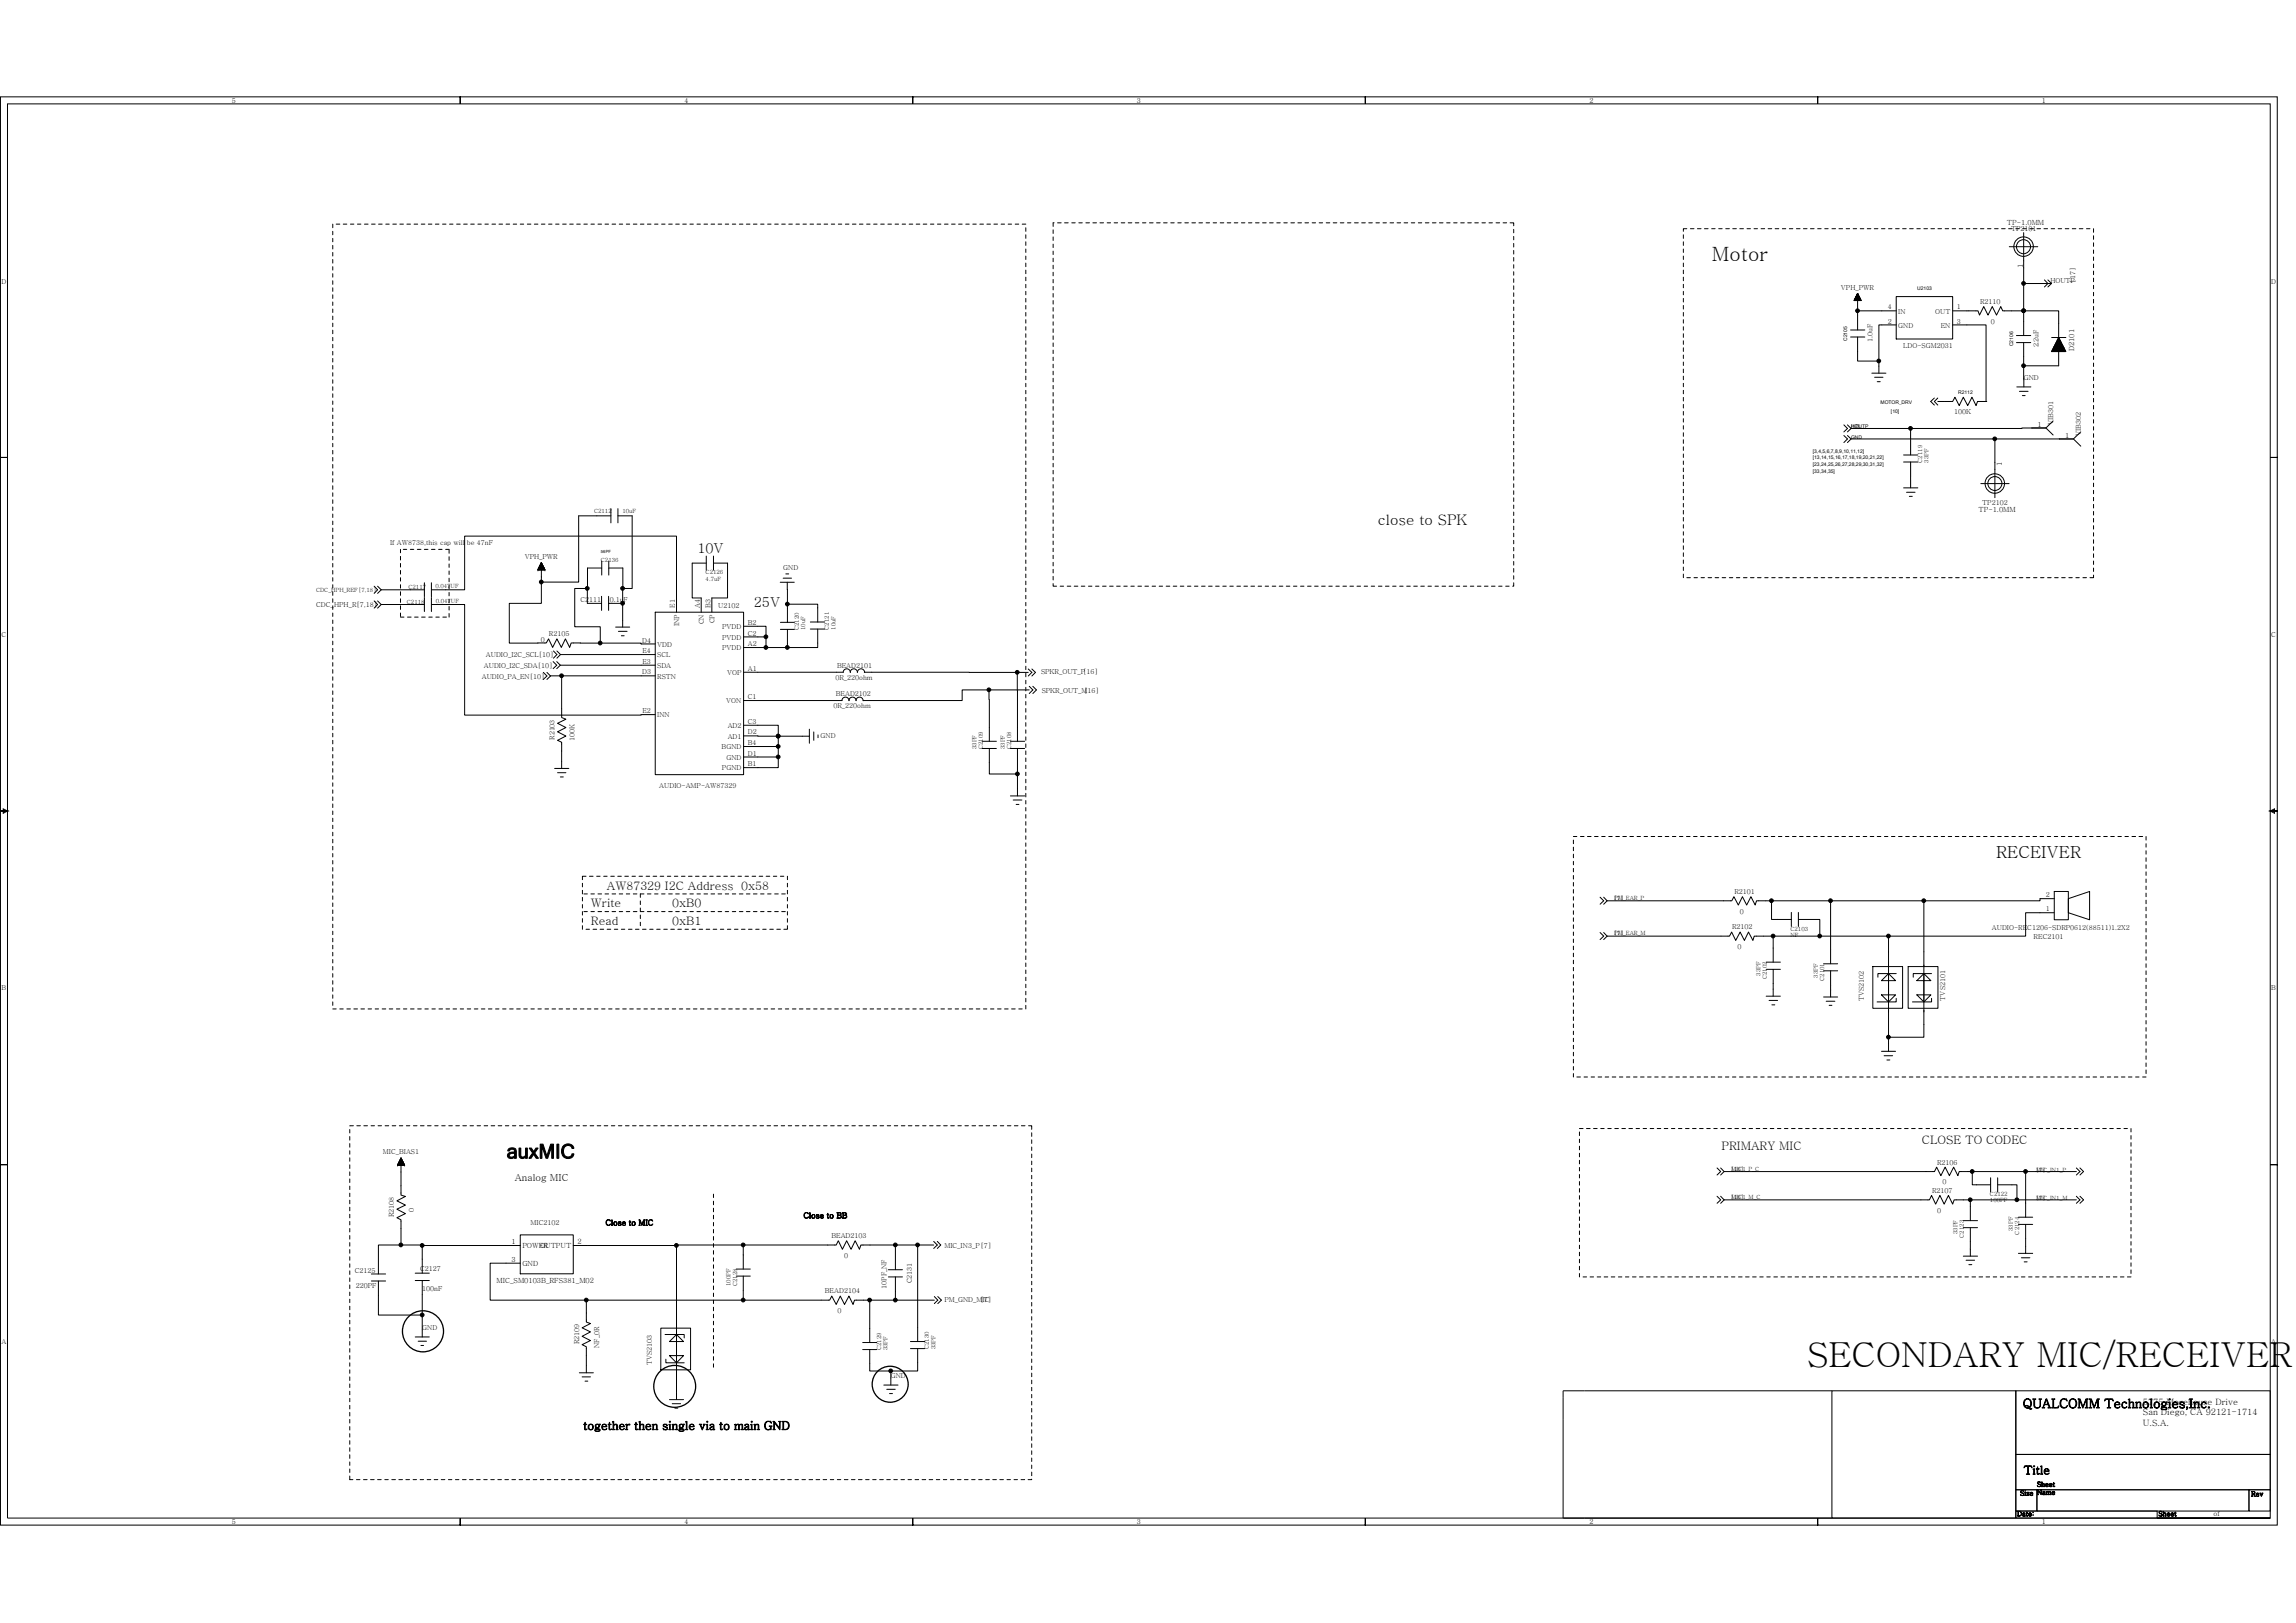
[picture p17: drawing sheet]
<svg xmlns="http://www.w3.org/2000/svg" width="297mm" height="210mm" viewBox="0 0 297 210" stroke-linecap="round" stroke-linejoin="round" font-family="sans-serif">
<defs><g id="words">
<text font-size="4.4" x="233.8" y="176.9">SECONDARY MIC/RECEIVER</text>
<text font-size="2.6" x="65.5" y="149.9">auxMIC</text>
<text font-size="2.5" x="221.5" y="33.8">Motor</text>
<text font-size="2.1" x="258.3" y="111.1">RECEIVER</text>
<text font-size="1.9" x="178.3" y="67.9">close to SPK</text>
<g font-size="1.8">
<text x="90.2" y="71.6">10V</text>
<text x="97.5" y="78.6">25V</text>
</g>
<text font-size="1.6" x="261.7" y="182.2">QUALCOMM Technologies,Inc.</text>
<g font-size="1.5">
<text x="76.5" y="117.4">Write</text>
<text x="76.5" y="119.7">Read</text>
<text x="78.5" y="115.2">AW87329 I2C Address 0x58</text>
<text x="87" y="117.4">0xB0</text>
<text x="87" y="119.7">0xB1</text>
<text x="222.7" y="148.7">PRIMARY MIC</text>
<text x="248.6" y="148.1">CLOSE TO CODEC</text>
<text x="75.5" y="185">together then single via to main GND</text>
<text x="261.8" y="190.7">Title</text>
</g>
<text font-size="1.2" x="66.6" y="152.8">Analog MIC</text>
<g font-size="1.1">
<text x="277.2" y="184.4">U.S.A.</text>
<text x="277.2" y="183.1">San Diego, CA 92121-1714</text>
<text x="277.2" y="181.7">5775 Morehouse Drive</text>
</g>
<g font-size="1">
<text x="78.3" y="158.5">Close to MIC</text>
<text x="103.9" y="157.6">Close to BB</text>
</g>
<g font-size=".9">
<text x="30" y="13.3">5</text>
<text x="88.5" y="13.3">4</text>
<text x="147.1" y="13.3">3</text>
<text x="205.6" y="13.3">2</text>
<text x="264.2" y="13.3">1</text>
<text x="259.6" y="29.1">TP-1.0MM</text>
<text x="260.2" y="29.8">TP2101</text>
<text x="261.7" y="34.7" transform="rotate(-90 261.7 34.7)">1</text>
<text x=".2" y="36.7">D</text>
<text x="238.2" y="37.5">VPH_PWR</text>
<text x="244.2" y="41.9">2</text>
<text x="244.2" y="40">4</text>
<text x="245.6" y="40.6">IN</text>
<text x="250.4" y="40.6">OUT</text>
<text x="253.2" y="40">1</text>
<text x="253.2" y="41.9">3</text>
<text x="256.2" y="39.3">R2110</text>
<text x="257.6" y="41.9">0</text>
<text x="265.3" y="36.6">HOUTP</text>
<text x="268.5" y="36.6" transform="rotate(-90 268.5 36.6)">[17]</text>
<text x="293.8" y="36.7">D</text>
<text x="242.2" y="44.2" transform="rotate(-90 242.2 44.2)">1.0uF</text>
<text x="245.6" y="42.4">GND</text>
<text x="246.2" y="45">LDO-SGM2031</text>
<text x="251.1" y="42.4">EN</text>
<text x="263.7" y="45" transform="rotate(-90 263.7 45)">2.2uF</text>
<text x="268.3" y="45.5" transform="rotate(-90 268.3 45.5)">D2101</text>
<text x="252.8" y="53.6">100K</text>
<text x="261.8" y="49.1">GND</text>
<text x="263.6" y="55.2">1</text>
<text x="265.6" y="55" transform="rotate(-90 265.6 55)">VIB301</text>
<text x="267.2" y="56.6">1</text>
<text x="269.2" y="56.4" transform="rotate(-90 269.2 56.4)">VIB302</text>
<text x="256.5" y="65.4">TP2102</text>
<text x="259" y="60.3" transform="rotate(-90 259 60.3)">1</text>
<text x="50.5" y="70.6">If AW8738,this cap will be 47nF</text>
<text x="256" y="66.2">TP-1.0MM</text>
<text x="67.9" y="72.3">VPH_PWR</text>
<text x="75.1" y="77.9">C2111</text>
<text x="78.9" y="77.9">0.1uF</text>
<text x="101.3" y="73.8">GND</text>
<text x=".2" y="82.4">C</text>
<text x="40.9" y="78.6">CDC_HPH_R[7,18]</text>
<text x="70" y="83">0</text>
<text x="71" y="82.3">R2105</text>
<text x="83.1" y="83.1">D4</text>
<text x="85" y="83.7">VDD</text>
<text x="87.3" y="78.6" transform="rotate(-90 87.3 78.6)">E1</text>
<text x="87.9" y="81" transform="rotate(-90 87.9 81)">INP</text>
<text x="90.5" y="78.6" transform="rotate(-90 90.5 78.6)">A4</text>
<text x="91.1" y="80.8" transform="rotate(-90 91.1 80.8)">CN</text>
<text x="91.9" y="78.6" transform="rotate(-90 91.9 78.6)">B3</text>
<text x="92.5" y="80.7" transform="rotate(-90 92.5 80.7)">CP</text>
<text x="92.9" y="78.6">U2102</text>
<text x="93.4" y="81.4">PVDD</text>
<text x="93.4" y="82.8">PVDD</text>
<text x="96.7" y="83.6">A2</text>
<text x="96.7" y="80.9">B2</text>
<text x="96.7" y="82.2">C2</text>
<text x="293.8" y="82.4">C</text>
<text x="62.3" y="87.8">AUDIO_PA_EN[10]</text>
<text x="62.6" y="86.4">AUDIO_I2C_SDA[10]</text>
<text x="62.9" y="85">AUDIO_I2C_SCL[10]</text>
<text x="83.1" y="87.2">D3</text>
<text x="83.1" y="85.9">E3</text>
<text x="83.1" y="84.5">E4</text>
<text x="85" y="86.4">SDA</text>
<text x="85" y="85">SCL</text>
<text x="85" y="87.8">RSTN</text>
<text x="93.4" y="84.1">PVDD</text>
<text x="94.1" y="87.3">VOP</text>
<text x="96.7" y="86.8">A1</text>
<text x="108.1" y="88">0R_220ohm</text>
<text x="108.3" y="86.4">BEAD2101</text>
<text x="134.7" y="87.2">SPKR_OUT_P[16]</text>
<text x="134.8" y="89.6">SPKR_OUT_M</text>
<text x="140.2" y="89.6">[16]</text>
<text x="71.8" y="95.7" transform="rotate(-90 71.8 95.7)">R2103</text>
<text x="74.3" y="95.9" transform="rotate(-90 74.3 95.9)">100K</text>
<text x="83.1" y="92.3">E2</text>
<text x="85" y="92.8">INN</text>
<text x="94" y="91">VON</text>
<text x="94.1" y="94.2">AD2</text>
<text x="94.1" y="95.6">AD1</text>
<text x="96.7" y="90.4">C1</text>
<text x="96.7" y="93.7">C3</text>
<text x="96.7" y="95">D2</text>
<text x="106.2" y="95.5">GND</text>
<text x="107.8" y="91.7">0R_220ohm</text>
<text x="108.1" y="90">BEAD2102</text>
<text x="85.3" y="101.9">AUDIO-AMP-AW87329</text>
<text x="93.4" y="96.9">BGND</text>
<text x="93.4" y="99.7">PGND</text>
<text x="94" y="98.3">GND</text>
<text x="96.7" y="99.1">B1</text>
<text x="96.7" y="96.4">B4</text>
<text x="96.7" y="97.8">D1</text>
<text x="224.4" y="115.6">R2101</text>
<text x="225.1" y="118.2">0</text>
<text x="264.7" y="117.9">1</text>
<text x="264.7" y="116.1">2</text>
<text x="224.1" y="120.2">R2102</text>
<text x="224.8" y="122.8">0</text>
<text x="257.7" y="120.4">AUDIO-REC1206-SDRP0612(88511)1.2X2</text>
<text x="263.1" y="121.5">REC2101</text>
<text x=".2" y="128.1">B</text>
<text x="241.1" y="129.6" transform="rotate(-90 241.1 129.6)">TVS2102</text>
<text x="251.7" y="129.5" transform="rotate(-90 251.7 129.5)">TVS2101</text>
<text x="293.8" y="128.1">B</text>
<text x="49.5" y="149.4">MIC_BIAS1</text>
<text x="250" y="154.3">R2107</text>
<text x="250.6" y="150.7">R2106</text>
<text x="251.3" y="153.2">0</text>
<text x="51" y="157.5" transform="rotate(-90 51 157.5)">R2108</text>
<text x="53.5" y="156.8" transform="rotate(-90 53.5 156.8)">0</text>
<text x="66.2" y="161">1</text>
<text x="67.6" y="161.5">POWER</text>
<text x="68.6" y="158.5">MIC2102</text>
<text x="69.9" y="161.5">OUTPUT</text>
<text x="74.7" y="161">2</text>
<text x="107.6" y="160.1">BEAD2103</text>
<text x="122.2" y="161.5">MIC_IN3_P[7]</text>
<text x="250.6" y="156.9">0</text>
<text x="45.9" y="164.7">C2125</text>
<text x="46" y="166.6">220PF</text>
<text x="54.4" y="164.4">C2127</text>
<text x="54.6" y="167">100nF</text>
<text x="64.2" y="165.9">MIC_SM0103B_RFS381_M02</text>
<text x="66.2" y="163.2">3</text>
<text x="67.6" y="163.8">GND</text>
<text x="106.7" y="167.3">BEAD2104</text>
<text x="109.2" y="162.7">0</text>
<text x="114.7" y="166.7" transform="rotate(-90 114.7 166.7)">10PF_NF</text>
<text x="118" y="166.1" transform="rotate(-90 118 166.1)">C2131</text>
<text x=".2" y="173.9">A</text>
<text x="54.6" y="172.1">GND</text>
<text x="74.9" y="173.9" transform="rotate(-90 74.9 173.9)">R2109</text>
<text x="108.4" y="169.9">0</text>
<text x="122.2" y="168.5">PM_GND_MIC</text>
<text x="126.8" y="168.5">[7]</text>
<text x="293.8" y="173.9">A</text>
<text x="77.5" y="174.4" transform="rotate(-90 77.5 174.4)">NF_0R</text>
<text x="84.3" y="176.6" transform="rotate(-90 84.3 176.6)">TVS2103</text>
<text x="115.2" y="178.3">GND</text>
<text x="30" y="197.2">5</text>
<text x="88.5" y="197.2">4</text>
<text x="147.1" y="197.2">3</text>
<text x="205.6" y="197.2">2</text>
<text x="261" y="196.2">Date:</text>
<text x="261.3" y="193.5">Size</text>
<text x="263.5" y="193.4">Name</text>
<text x="263.5" y="192.3">Sheet</text>
<text x="264.2" y="197.2">1</text>
<text x="279.2" y="196.2">Sheet</text>
<text x="286.4" y="196.2">of</text>
<text x="291.2" y="193.6">Rev</text>
</g>
<g font-size=".7">
<text x="248.7" y="59.9" transform="rotate(-90 248.7 59.9)">C2119</text>
<text x="249.5" y="59.9" transform="rotate(-90 249.5 59.9)">33PF</text>
<text x="76.9" y="66.4">C2112</text>
<text x="80.5" y="66.4">10uF</text>
<text x="40.9" y="76.6">CDC_HPH_REF[7,18]</text>
<text x="52.8" y="76.2">C2117</text>
<text x="56.3" y="76.1">0.047UF</text>
<text x="56.4" y="78">0.047UF</text>
<text x="77.7" y="72.7">C2136</text>
<text x="91.3" y="74.3">C2126</text>
<text x="91.3" y="75.1">4.7uF</text>
<text x="52.6" y="78.1">C2118</text>
<text x="103.4" y="81.5" transform="rotate(-90 103.4 81.5)">C2120</text>
<text x="104.2" y="81.5" transform="rotate(-90 104.2 81.5)">10uF</text>
<text x="107.2" y="81.5" transform="rotate(-90 107.2 81.5)">C2121</text>
<text x="108.1" y="81.5" transform="rotate(-90 108.1 81.5)">10uF</text>
<text x="126.3" y="96.9" transform="rotate(-90 126.3 96.9)">33PF</text>
<text x="127.1" y="96.9" transform="rotate(-90 127.1 96.9)">C2109</text>
<text x="130" y="96.9" transform="rotate(-90 130 96.9)">33PF</text>
<text x="130.8" y="96.9" transform="rotate(-90 130.8 96.9)">C2108</text>
<text x="208.8" y="116.5">[7]</text>
<text x="208.8" y="116.5">PM_EAR_P</text>
<text x="208.8" y="121">[7]</text>
<text x="208.8" y="121">PM_EAR_M</text>
<text x="231.6" y="120.4">C2103</text>
<text x="231.6" y="121.2">NF</text>
<text x="227.8" y="126.3" transform="rotate(-90 227.8 126.3)">33PF</text>
<text x="228.6" y="126.7" transform="rotate(-90 228.6 126.7)">C2102</text>
<text x="235.2" y="126.5" transform="rotate(-90 235.2 126.5)">33PF</text>
<text x="236" y="126.9" transform="rotate(-90 236 126.9)">C2101</text>
<text x="224" y="151.5">[16]</text>
<text x="224" y="151.5">MIC1_P_C</text>
<text x="224" y="155.1">[16]</text>
<text x="224" y="155.1">MIC1_M_C</text>
<text x="257.4" y="154.7">C2122</text>
<text x="257.4" y="155.6">100PF</text>
<text x="263.4" y="151.6">[7]</text>
<text x="263.4" y="151.6">MIC_IN1_P</text>
<text x="263.4" y="155.2">[7]</text>
<text x="263.4" y="155.2">MIC_IN1_M</text>
<text x="253.3" y="159.7" transform="rotate(-90 253.3 159.7)">33PF</text>
<text x="254.1" y="160.1" transform="rotate(-90 254.1 160.1)">C2123</text>
<text x="260.4" y="159.3" transform="rotate(-90 260.4 159.3)">33PF</text>
<text x="261.2" y="159.7" transform="rotate(-90 261.2 159.7)">C2124</text>
<text x="94.5" y="166.4" transform="rotate(-90 94.5 166.4)">100PF</text>
<text x="95.4" y="166.4" transform="rotate(-90 95.4 166.4)">C2128</text>
<text x="114" y="174.7" transform="rotate(-90 114 174.7)">C2129</text>
<text x="114.8" y="174.7" transform="rotate(-90 114.8 174.7)">33PF</text>
<text x="120.2" y="174.6" transform="rotate(-90 120.2 174.6)">C2130</text>
<text x="121" y="174.6" transform="rotate(-90 121 174.6)">33PF</text>
</g>
<g font-size=".6">
<text x="248" y="37.5">U2103</text>
<text x="239" y="44.1" transform="rotate(-90 239 44.1)">C2105</text>
<text x="260.4" y="44.8" transform="rotate(-90 260.4 44.8)">C2106</text>
<text x="243.3" y="52.3">MOTOR_DRV</text>
<text x="244.6" y="53.5">[10]</text>
<text x="253.3" y="51">R2112</text>
<text x="234.5" y="58.5">[3,4,5,6,7,8,9,10,11,12]</text>
<text x="234.5" y="59.4">[13,14,15,16,17,18,19,20,21,22]</text>
<text x="239.5" y="55.4">[17]</text>
<text x="239.5" y="55.4">HOUTP</text>
<text x="239.5" y="56.8">GND</text>
<text x="234.5" y="60.3">[23,24,25,26,27,28,29,30,31,32]</text>
<text x="234.5" y="61.2">[33,34,35]</text>
<text x="77.7" y="71.6">56PF</text>
</g>
</g></defs>
<g fill="none" stroke="#000" stroke-width=".13">
<path d="M.1 12.5h59.4v.9v-.9h58.6v.9v-.9h58.5v.9v-.9h58.6v.9v-.9h59.4v46.7h-.9h.9v45.7h-.9l.6-.3v.6l-.6-.3h.9v45.8h-.9h.9v46.6h-59.4v-.9v.9h-58.6v-.9v.9h-58.5v-.9v.9h-58.6v-.9v.9h-59.4v-46.6h.9h-.9v-45.8h.9l-.6-.3v.6l.6-.3h-.9v-45.7h.9h-.9zM1 13.4h292.7v183h-292.7zM43 29v.5M43 29.9v.5M43 30.8v.5M43 31.7v.5M43 32.7v.4M43 33.6v.4M43 34.5v.4M43 35.4v.5M43 36.3v.5M43 37.2v.5"/>
<path d="M43 38.1v.5M43 39.1v.4M43 40v.4M43.5 29h.5M44.4 29h.5M45.3 29h.5M46.2 29h.5M47.2 29h.4M48.1 29h.4M49 29h.4M49.9 29h.5M50.8 29h.5"/>
<path d="M51.7 29h.5M52.6 29h.5M53.6 29h.4M54.5 29h.5M55.4 29h.5M56.3 29h.5M57.3 29h.4M58.2 29h.4M59.1 29h.4M60 29h.4M60.9 29h.5M61.8 29h.5"/>
<path d="M62.7 29h.5M63.6 29h.5M64.6 29h.4M65.5 29h.4M66.4 29h.4M67.3 29h.5M68.2 29h.5M69.1 29h.5M70 29h.5M71 29h.4M71.9 29h.4M72.8 29h.5"/>
<path d="M73.7 29h.5M74.6 29h.5M75.5 29h.5M76.5 29h.4M77.4 29h.4M78.3 29h.4M79.2 29h.4M80.1 29h.5M81 29h.5M81.9 29h.5M82.8 29h.5M83.8 29h.4"/>
<path d="M84.7 29h.4M85.6 29h.4M86.5 29h.5M87.4 29h.5M88.3 29h.5M89.3 29h.4M90.2 29h.4M91.1 29h.4M92 29h.5M92.9 29h.5M93.8 29h.5M94.7 29h.5"/>
<path d="M95.6 29h.5M96.6 29h.4M97.5 29h.4M98.4 29h.4M99.3 29h.5M100.2 29h.5M101.1 29h.5M102 29h.5M103 29h.4M103.9 29h.4M104.8 29h.5M105.7 29h.5"/>
<path d="M106.6 29h.5M107.5 29h.5M108.5 29h.4M109.4 29h.4M110.3 29h.4M111.2 29h.5M112.1 29h.5M113 29h.5M113.9 29h.5M114.9 29h.4M115.8 29h.4M116.7 29h.5"/>
<path d="M117.6 29h.5M118.5 29h.5M119.4 29h.5M120.4 29h.4M121.3 29h.4M122.2 29h.5M123.1 29h.5M124 29h.5M124.9 29h.5M125.9 29h.4M126.8 29h.4M127.7 29h.4"/>
<path d="M128.6 29h.4M129.5 29h.5M130.4 29h.5M131.3 29h.5M132.2 29h.5M132.7 29.5v.4M132.7 30.4v.4M132.7 31.3v.5M132.7 32.2v.5M132.7 33.1v.5M132.7 34v.5M132.7 34.9v.5"/>
<path d="M132.7 35.9v.4M132.7 36.8v.4M132.7 37.7v.4M132.7 38.6v.5M132.7 39.5v.5M136.2 29.7v.5M136.2 30.6v.5M136.2 31.6v.4M136.2 32.5v.4M136.2 33.4v.5M136.2 34.3v.5M136.2 35.2v.5"/>
<path d="M136.2 36.2v.4M136.2 37.1v.4M136.2 38v.4M136.2 38.9v.4M136.2 39.8v.5M136.4 28.8h-.2v.5M136.8 28.8h.5M137.7 28.8h.5M138.7 28.8h.4M139.6 28.8h.4M140.5 28.8h.4M141.4 28.8h.5"/>
<path d="M142.3 28.8h.5M143.2 28.8h.5M144.1 28.8h.5M145.1 28.8h.4M146 28.8h.4M146.9 28.8h.4M147.8 28.8h.4M148.7 28.8h.5M149.6 28.8h.5M150.5 28.8h.5M151.5 28.8h.4M152.4 28.8h.4"/>
<path d="M153.3 28.8h.5M154.2 28.8h.5M155.1 28.8h.5M156 28.8h.5M156.9 28.8h.5M157.9 28.8h.4M158.8 28.8h.4M159.7 28.8h.4M160.6 28.8h.5M161.5 28.8h.5M162.4 28.8h.5M163.3 28.8h.5"/>
<path d="M164.2 28.8h.5M165.2 28.8h.4M166.1 28.8h.4M167 28.8h.5M167.9 28.8h.5M168.8 28.8h.5M169.8 28.8h.4M170.7 28.8h.4M171.6 28.8h.4M172.5 28.8h.4M173.4 28.8h.5M174.3 28.8h.5"/>
<path d="M175.2 28.8h.5M176.2 28.8h.4M177.1 28.8h.4M178 28.8h.5M178.9 28.8h.5M179.8 28.8h.5M180.7 28.8h.5M181.6 28.8h.5M182.6 28.8h.4M183.5 28.8h.4M184.4 28.8h.5M185.3 28.8h.5"/>
<path d="M186.2 28.8h.5M187.2 28.8h.4M188.1 28.8h.4M189 28.8h.4M189.9 28.8h.4M190.8 28.8h.5M191.7 28.8h.5M192.6 28.8h.5M193.5 28.8h.5M194.5 28.8h.4M195.4 28.8h.4v.4M195.8 29.7v.4"/>
<path d="M195.8 30.6v.4M195.8 31.5v.5M195.8 32.4v.5M195.8 33.3v.5M195.8 34.2v.5M195.8 35.2v.4M195.8 36.1v.4M195.8 37v.4M195.8 37.9v.5M195.8 38.8v.5M195.8 39.7v.5M217.8 30.4v.4"/>
<path d="M217.8 31.3v.4M217.8 32.2v.5M217.8 33.1v.5M217.8 34v.5M217.8 34.9v.5M217.8 35.9v.4M217.8 36.8v.4M217.8 37.7v.4M217.8 38.6v.5M217.8 39.5v.5M218.2 29.6h-.4v.3M218.7 29.6h.5"/>
<path d="M219.6 29.6h.5M220.5 29.6h.5M221.4 29.6h.5M222.4 29.6h.4M223.3 29.6h.4M224.2 29.6h.4M225.1 29.6h.4M226 29.6h.5M226.9 29.6h.5M227.8 29.6h.5M228.7 29.6h.5M229.7 29.6h.4"/>
<path d="M230.6 29.6h.4M231.5 29.6h.4M232.4 29.6h.5M233.3 29.6h.5M234.2 29.6h.5M235.2 29.6h.4M236.1 29.6h.4M237 29.6h.5M237.9 29.6h.5M238.8 29.6h.5M239.8 29.6h.4M239.9 38.8l.9 .1"/>
<path d="M239.9 38.9v-.2h.8v.2M240 38.7h.7M240 38.6h.7v.3M240 38.6h.6M240 38.5v.4M240 38.6h.6v.3M240 38.5h.6v.4M240.1 38.5v.4M240.1 38.4h.5M240.1 38.4v.5M240.1 38.4h.4v.5M240.1 38.9v-.6h.4v.6"/>
<path d="M240.1 38.4h.4M240.2 38.2v.7M240.2 38.2h.3M240.2 38.1v.8M240.2 38.2h.2v.7M240.2 38.1h.2M240.3 38.1h.1M240.3 38.9v-.9h.1v.9M240.3 38v.9M240.3 38h.1M240.3 38l.5 .9h-.9l.4-.9v2.2M240.4 38.1h-.1v.8"/>
<path d="M240.7 29.6h.4M240.7 38.7h-.8v.2M240.7 38.8l-.8 .1h.9M241.6 29.6h.4M242.5 29.6h.4M243.4 29.6h.5M244.3 29.6h.5M245.2 29.6h.5M245.3 38.4h7.3v5.5h-7.3zM246.1 29.6h.5M247.1 29.6h.4M248 29.6h.4"/>
<path d="M248.9 29.6h.5M249.8 29.6h.5M250.7 29.6h.5M251.6 29.6h.5M252.6 29.6h.4M253.5 29.6h.4M254.4 29.6h.4M255.3 29.6h.5M256.2 29.6h.5M257.1 29.6h.5M258 29.6h.5M259 29.6h.4"/>
<path d="M259.9 29.6h.4M259.9 31.9h3.7M260.8 29.6h.4M261.7 29.6h.4M261.8 36.7v3.5h-2.7l-.3-.5-.5 1.1-.6-1.1-.5 1.1-.6-1.1-.5 1.1-.2-.6h-3.3M261.8 30.1v6.6h3.6M262.6 29.6h.5M263.5 29.6h.5M264.4 29.6h.5M264.5 36.2l.4 .5-.4 .4M264.9 36.2l.5 .5M265.4 29.6h.4"/>
<path d="M265.4 36.7l-.5 .4M266.3 29.6h.4M267.2 29.6h.4M268.1 29.6h.5M269 29.6h.5M269.9 29.6h.5M270.8 29.6v.5M270.8 30.5v.5M270.8 31.4v.5M270.8 32.3v.5M270.8 33.3v.4M270.8 34.2v.4"/>
<path d="M270.8 35.1v.4M270.8 36v.4M270.8 36.9v.5M270.8 37.8v.5M270.8 38.7v.5M270.8 39.6v.5M43 40.9v.5M43 41.8v.5M43 42.7v.5M43 43.6v.5M43 44.6v.4M43 45.5v.4"/>
<path d="M43 46.4v.4M43 47.3v.5M43 48.2v.5M43 49.1v.5M43 50v.5M43 50.9v.5M43 51.9v.4M43 52.8v.4M43 53.7v.5M43 54.6v.5M43 55.5v.5M43 56.5v.4"/>
<path d="M43 57.4v.4M43 58.3v.4M43 59.2v.4M132.7 40.4v.5M132.7 41.4v.4M132.7 42.3v.4M132.7 43.2v.4M132.7 44.1v.5M132.7 45v.5M132.7 45.9v.5M132.7 46.8v.5M132.7 47.8v.4"/>
<path d="M132.7 48.7v.4M132.7 49.6v.4M132.7 50.5v.4M132.7 51.4v.5M132.7 52.3v.5M132.7 53.2v.5M132.7 54.2v.4M132.7 55.1v.4M132.7 56v.5M132.7 56.9v.5M132.7 57.8v.5M132.7 58.7v.5"/>
<path d="M132.7 59.6v.5M136.2 40.7v.5M136.2 41.6v.5M136.2 42.5v.5M136.2 43.5v.4M136.2 44.4v.4M136.2 45.3v.4M136.2 46.2v.5M136.2 47.1v.5M136.2 48v.5M136.2 48.9v.5M136.2 49.9v.4"/>
<path d="M136.2 50.8v.4M136.2 51.7v.5M136.2 52.6v.5M136.2 53.6v.4M136.2 54.5v.4M136.2 55.4v.4M136.2 56.3v.4M136.2 57.2v.5M136.2 58.1v.5M136.2 59v.5M136.2 59.9v.5M195.8 40.6v.5"/>
<path d="M195.8 41.6v.4M195.8 42.5v.4M195.8 43.4v.4M195.8 44.3v.4M195.8 45.2v.5M195.8 46.1v.5M195.8 47v.5M195.8 48v.4M195.8 48.9v.4M195.8 49.8v.4M195.8 50.7v.5M195.8 51.6v.5"/>
<path d="M195.8 52.5v.5M195.8 53.4v.5M195.8 54.4v.4M195.8 55.3v.4M195.8 56.2v.4M195.8 57.1v.5M195.8 58v.5M195.8 58.9v.5M195.8 59.8v.5M217.8 40.4v.5M217.8 41.4v.4M217.8 42.3v.4"/>
<path d="M217.8 43.2v.4M217.8 44.1v.5M217.8 45v.5M217.8 45.9v.5M217.8 46.8v.5M217.8 47.8v.4M217.8 48.7v.4M217.8 49.6v.4M217.8 50.5v.4M217.8 51.4v.5M217.8 52.3v.5M217.8 53.2v.5"/>
<path d="M217.8 54.2v.4M217.8 55.1v.4M217.8 56v.5M217.8 56.9v.5M217.8 57.8v.5M217.8 58.7v.5M217.8 59.6v.5M238.5 55l.5 .4-.5 .5M238.5 56.3l.5 .5-.5 .5M239 55l.5 .4M239 56.3l.5 .5M239.4 43.6h1.9"/>
<path d="M239.4 42.7h1.9M239.5 55.4h7.7M239.5 56.8h18.6v7.6M239.5 55.4l-.5 .5M239.5 56.8l-.5 .5M240.3 43.6v3.1h2.8v1.6M242.2 48.3h1.8M242.5 48.8h1.1M242.9 49.4h.3M245.3 42h-2.2v4.7M245.3 40.2h-5v2.5M246.3 59.8h1.8"/>
<path d="M246.3 58.9h1.8M247.2 55.4v3.5M247.2 59.8v3.3M250.3 51.5l-.5 .4 .5 .5M250.7 51.5l-.4 .4 .4 .5M252.6 42h4.3v9.9h.1h-1.2l-.2 .6-.5-1.1-.5 1.1-.6-1.1-.5 1.1-.6-1.1-.3 .5h-1.9M260.9 44.3h1.8M260.9 43.4h1.8M260.9 50.1h1.8M261.3 50.6h1.1M261.6 51.2h.4M261.8 43.4v-3.2h4.5v3.5"/>
<path d="M261.8 44.3v3M262.9 55.4h1.8l.9 .9M262.9 55.4h-15.7M265.4 43.7h1.9M265.4 45.4l1.8 .1M265.5 45.4h1.7v.1M265.5 45.3h1.7M265.5 45.2v.3M265.6 45.2h1.5v.3M265.6 45.1h1.5M265.6 54.5l-.9 .9h-1.8M265.6 45v.5"/>
<path d="M265.7 45h1.3M265.7 44.9v.6M265.7 44.9h1.3M265.8 44.8h1.1M265.8 44.7h1.1M265.8 44.7v.8M265.8 44.6h1M265.9 44.5v1M265.9 44.6h.9M265.9 44.4h.8v1.1M266 44.3v1.2M266 44.4h.7"/>
<path d="M266 44.3h.6M266.1 44.2v1.3M266.1 44.2h.5M266.1 44.1h.4M266.2 44v1.5M266.2 44h.3M266.2 43.9h.2M266.3 43.8v1.7M266.3 43.8h.1M266.3 43.7h.1M266.3 45.5v1.8h-4.5v2.8M266.3 43.7l1 1.8h-1.9z"/>
<path d="M266.4 43.7v1.8M266.4 56.8h1.8l1 .9M266.4 43.9v1.6M266.5 44v1.5M266.6 44.2v1.3M266.8 44.6v.9M266.9 44.8v.7M267 45v.5M269.2 55.9l-1 .9h-10.1M270.8 40.6v.4M270.8 41.5v.4M270.8 42.4v.4"/>
<path d="M270.8 43.3v.5M270.8 44.2v.5M270.8 45.1v.5M270.8 46.1v.4M270.8 47v.4M270.8 47.9v.4M270.8 48.8v.5M270.8 49.7v.5M270.8 50.6v.5M270.8 51.5v.5M270.8 52.5v.4M270.8 53.4v.4"/>
<path d="M270.8 54.3v.4M270.8 55.2v.4M270.8 56.1v.5M270.8 57v.5M270.8 57.9v.5M270.8 58.9v.4M270.8 59.8v.4M43 60.1v.5M43 61v.5M43 61.9v.5M43 62.8v.5M43 63.8v.4"/>
<path d="M43 64.7v.4M43 65.6v.4M43 66.5v.5M43 67.4v.5M43 68.3v.5M43 69.2v.5M43 70.2v.4M43 71.1v.4M43 72v.5M43 72.9v.5M43 73.8v.5M43 74.7v.5"/>
<path d="M43 75.6v.5M43 76.6v.4M43 77.5v.4M43 78.4v.4M43 79.3v.5M48.4 77.7l.4 .5-.4 .5M48.4 75.8l.4 .5-.4 .5M48.8 77.7l.5 .5M48.8 75.8l.5 .5M49.3 78.2l-.5 .5M49.3 76.3l-.5 .5M51.8 71.1v.4"/>
<path d="M51.8 72v.5M51.8 72.9v.5M51.8 73.8v.5M51.8 74.7v.5M51.8 75.6v.5M51.8 76.6v.4M51.8 77.5v.4M51.8 78.4v.4M51.8 79.3v.5M51.8 79.8h.5M52.2 71.1h.4M52.7 79.8h.5"/>
<path d="M53.1 71.1h.4M53.6 79.8h.5M54 71.1h.5M54.5 79.8h.5M54.9 71.1h.5M54.9 76.3h-5.6M54.9 78.2h-5.6M54.9 75.4v1.8M54.9 77.3v1.8M55.5 79.8h.4M55.8 71.1h.5M55.8 75.4v1.8"/>
<path d="M55.8 77.3v1.8M55.8 76.3h4.3v-6.9h27.4v9.8M55.8 78.2h4.3v14.3h24.7M56.4 79.8h.4M56.7 71.1h.5M57.3 79.8h.5M57.7 71.1h.4M58.1 71.1v.5M58.1 72v.5M58.1 73v.4M58.1 73.9v.4M58.1 74.8v.5"/>
<path d="M58.1 75.7v.5M58.1 76.6v.5M58.1 77.6v.4M58.1 78.5v.4M58.1 79.4v.4M69.6 73.7h.1M69.6 73.7h.9M69.6 73.6v.1M69.6 73.6h.9v.1M69.6 73.6h.9M69.7 73.7v-.2l.7 .1v.1M69.7 73.7v-.2h.7v.2"/>
<path d="M69.7 73.4h.6M69.8 73.7v-.3h.5v.3M69.8 73.3v.4M69.8 73.3h.5v.4M69.8 73.2h.4v.5M69.9 73.1v.6M69.9 73.2h.3M69.9 73.1h.3v.6M69.9 73.1h.3M69.9 73.7v-.7h.3v.7M70 73h.1v.7M70 72.9h.1v.8"/>
<path d="M70 72.8v.9M70 72.8h.1M70 75.3v2.8h-4.1v5.1h4.8l.3-.5 .5 1.1 .5-1.1 .6 1.1 .5-1.1 .6 1.1 .2-.6h3.8M70.1 72.9h-.1v.8M70.1 73h-.1v.7M70.4 73.4h-.7v.3M70.5 73.7h.1M76 76.1h-1.6v5h3.3v2.1M77.8 77.2v1.8M77.8 73.5h-1.8v2.6v2h1.8M77.8 72.6v1.8M78.7 77.2v1.8"/>
<path d="M78.7 78.1h1.9M78.8 72.6v1.8M79 66.7h-4.1v8.6h-4.9v-2.5l-.4 .9h.9l-.5-.9M79 65.8v1.8M79.9 65.8v1.8M79.9 66.7h1.9v9.4h-1.2v-2.6h-1.8M80.6 78.1v3M80.6 76.1v2M84.8 79.2h11.4v21h-11.4zM91.4 71.9v1.9M91.4 72.9h-1.8v4.5h1.1v1.8M92.3 71.9v1.9"/>
<path d="M92.3 72.9h1.8v4.5h-2v1.8M100.9 75.3h1.9M101.3 74.8h1.1M101.7 74.3h.3M101.9 75.3v2.9M132.7 60.6v.4M132.7 61.5v.4M132.7 62.4v.4M132.7 63.3v.5M132.7 64.2v.5M132.7 65.1v.5M132.7 66v.5"/>
<path d="M132.7 67v.4M132.7 67.9v.4M132.7 68.8v.4M132.7 69.7v.5M132.7 70.6v.5M132.7 71.5v.5M132.7 72.5v.4M132.7 73.4v.4M132.7 74.3v.4M132.7 75.2v.4M132.7 76.1v.5M132.7 77v.5"/>
<path d="M132.7 77.9v.5M132.7 78.8v.5M132.7 79.8v.4M136.2 75.5v.3h.5M136.2 60.9v.4M136.2 61.8v.4M136.2 62.7v.4M136.2 63.6v.5M136.2 64.5v.5M136.2 65.4v.5M136.2 66.4v.4M136.2 67.3v.4"/>
<path d="M136.2 68.2v.4M136.2 69.1v.5M136.2 70v.5M136.2 70.9v.5M136.2 71.8v.5M136.2 72.7v.5M136.2 73.7v.4M136.2 74.6v.4M137.2 75.8h.4M138.1 75.8h.4M139 75.8h.4M139.9 75.8h.5"/>
<path d="M140.8 75.8h.5M141.7 75.8h.5M142.6 75.8h.5M143.5 75.8h.5M144.5 75.8h.4M145.4 75.8h.4M146.3 75.8h.4M147.2 75.8h.5M148.1 75.8h.5M149.1 75.8h.4M150 75.8h.4M150.9 75.8h.4"/>
<path d="M151.8 75.8h.4M152.7 75.8h.5M153.6 75.8h.5M154.5 75.8h.5M155.4 75.8h.5M156.4 75.8h.4M157.3 75.8h.4M158.2 75.8h.4M159.1 75.8h.5M160 75.8h.5M160.9 75.8h.5M161.8 75.8h.5"/>
<path d="M162.8 75.8h.4M163.7 75.8h.4M164.6 75.8h.5M165.5 75.8h.5M166.4 75.8h.5M167.3 75.8h.5M168.3 75.8h.4M169.2 75.8h.4M170.1 75.8h.4M171 75.8h.4M171.9 75.8h.5M172.8 75.8h.5"/>
<path d="M173.7 75.8h.5M174.6 75.8h.5M175.6 75.8h.4M176.5 75.8h.4M177.4 75.8h.4M178.3 75.8h.5M179.2 75.8h.5M180.2 75.8h.4M181.1 75.8h.4M182 75.8h.5M182.9 75.8h.5M183.8 75.8h.5"/>
<path d="M184.7 75.8h.5M185.6 75.8h.5M186.6 75.8h.4M187.5 75.8h.4M188.4 75.8h.4M189.3 75.8h.5M190.2 75.8h.5M191.1 75.8h.5M192 75.8h.5M193 75.8h.4M193.9 75.8h.4M194.8 75.8h.4"/>
<path d="M195.8 60.8v.4M195.8 61.7v.4M195.8 62.6v.5M195.8 63.5v.5M195.8 64.4v.5M195.8 65.3v.5M195.8 66.3v.4M195.8 67.2v.4M195.8 68.1v.4M195.8 69v.4M195.8 69.9v.5M195.8 70.8v.5"/>
<path d="M195.8 71.7v.5M195.8 72.6v.5M195.8 73.6v.4M195.8 74.5v.4M195.8 75.4v.4h-.1M217.8 60.6v.4M217.8 61.5v.4M217.8 62.4v.4M217.8 63.3v.5M217.8 64.2v.5M217.8 65.1v.5M217.8 66v.5"/>
<path d="M217.8 67v.4M217.8 67.9v.4M217.8 68.8v.4M217.8 69.7v.5M217.8 70.6v.5M217.8 71.5v.5M217.8 72.5v.4M217.8 73.4v.4M217.8 74.3v.4M218.2 74.7h.5M219.2 74.7h.4M220.1 74.7h.4"/>
<path d="M221 74.7h.4M221.9 74.7h.5M222.8 74.7h.5M223.7 74.7h.5M224.6 74.7h.5M225.5 74.7h.5M226.5 74.7h.4M227.4 74.7h.4M228.3 74.7h.4M229.2 74.7h.5M230.1 74.7h.5M231 74.7h.5"/>
<path d="M231.9 74.7h.5M232.9 74.7h.4M233.8 74.7h.4M234.7 74.7h.5M235.6 74.7h.5M236.5 74.7h.5M237.5 74.7h.4M238.4 74.7h.4M239.3 74.7h.5M240.2 74.7h.5M241.1 74.7h.5M242 74.7h.5"/>
<path d="M242.9 74.7h.5M243.9 74.7h.4M244.8 74.7h.4M245.7 74.7h.4M246.3 63.1h1.8M246.6 74.7h.5M246.7 63.7h1.1M247 64.2h.4M247.5 74.7h.5M248.4 74.7h.5M249.4 74.7h.4M250.3 74.7h.4"/>
<path d="M251.2 74.7h.4M252.1 74.7h.5M253 74.7h.5M253.9 74.7h.5M254.8 74.7h.5M255.8 74.7h.4M256.3 62.6h3.6M256.7 74.7h.4M257.6 74.7h.4M258.5 74.7h.5M259.4 74.7h.5M260.3 74.7h.5"/>
<path d="M261.2 74.7h.5M262.1 74.7h.5M263.1 74.7h.4M264 74.7h.4M264.9 74.7h.5M265.8 74.7h.5M266.7 74.7h.5M267.6 74.7h.5M268.6 74.7h.4M269.5 74.7h.4M270.8 74.4v.3h-.4M270.8 60.7v.5"/>
<path d="M270.8 61.6v.5M270.8 62.5v.5M270.8 63.4v.5M270.8 64.3v.5M270.8 65.3v.4M270.8 66.2v.4M270.8 67.1v.4M270.8 68v.5M270.8 68.9v.5M270.8 69.8v.5M270.8 70.7v.5M270.8 71.6v.5"/>
<path d="M270.8 72.6v.4M270.8 73.5v.4M43 80.2v.5M43 81.1v.5M43 82v.5M43 83v.4M43 83.9v.4M43 84.8v.5M43 85.7v.5M43 86.6v.5M43 87.6v.4M43 88.5v.4"/>
<path d="M43 89.4v.5M43 90.3v.5M43 91.2v.5M43 92.1v.5M43 93v.5M43 94v.4M43 94.9v.4M43 95.8v.4M43 96.7v.5M43 97.6v.5M43 98.5v.5M43 99.4v.5"/>
<path d="M70.3 87l.5 .5-.5 .4M70.8 87l.4 .5M71.2 87.5l-.4 .4M71.6 85.6l.4 .5-.4 .4M71.6 84.2l.4 .5-.4 .5M71.8 99.4h1.8M72 85.6l.5 .5M72 84.2l.5 .5M72.1 100h1.1M72.5 86.1h12.3M72.5 86.1l-.5 .4M72.5 84.7h12.3"/>
<path d="M72.5 84.7l-.5 .5M72.7 87.4l-1.5 .1M72.7 87.4v5.4l.5 .2-1.1 .6 1.1 .5-1.1 .6 1.1 .5-1.1 .6 .6 .2v3.4M77.7 83.2h5.2v.1h1.9M79.6 81.1h1.9M80 81.7h1.1M80.4 82.3h.3M84.8 87.4h-12.1M96.2 90.6h12.7a.46 .46 0 0 1 .5-.4 .46 .46 0 0 1 .4 .5M96.2 95.2l4.5 .1M96.2 81h2.9v1.4M96.2 93.8h4.5v1.5"/>
<path d="M96.2 87h12.9M96.2 83.8h2.9M96.2 96.6h4.5M96.2 82.4h2.9M96.2 97.9h4.5M99.1 82.4v1.4M100.7 96.6v2.7h-4.5M100.7 95.3v1.3M101 81.4h1.8M101 80.5h1.8M101.9 81.4v2.4M104.7 94.3v1.9"/>
<path d="M104.7 95.2l-4 .1M104.8 81.4h1.9M104.8 80.5h1.9M105.3 94.7v1.1M105.8 80.5v-2.3h-3.9v2.3M105.8 81.4v2.4h-6.7M105.8 95.1v.3M109.1 87a.46 .46 0 0 1 .5-.5 .46 .46 0 0 1 .4 .5M109.8 90.6a.46 .46 0 0 1 .5-.4 .46 .46 0 0 1 .4 .5M110 87a.46 .46 0 0 1 .5-.5 .46 .46 0 0 1 .4 .5M110.7 90.6a.46 .46 0 0 1 .5-.4 .46 .46 0 0 1 .5 .5M110.9 87a.44 .44 0 0 1 .5-.5 .44 .44 0 0 1 .4 .5"/>
<path d="M111.9 87h19.7M127.1 96.8h1.8M127.1 95.9h1.8M127.9 89.3h-3.4v1.3h-12.8M128 96.8v3.3h3.6v-3.3M130.7 96.8h1.9M130.7 95.9h1.9M132.7 80.7v.4M132.7 81.6v.4M132.7 82.5v.5M132.7 83.4v.5M132.7 84.3v.5"/>
<path d="M132.7 85.3v.4M132.7 86.2v.4M132.7 87.1v.5M132.7 88v.5M132.7 88.9v.5M132.7 89.9v.4M132.7 90.8v.4M132.7 91.7v.4M132.7 92.6v.4M132.7 93.5v.5M132.7 94.4v.5M132.7 95.3v.5"/>
<path d="M132.7 96.2v.5M132.7 97.2v.4M132.7 98.1v.4M132.7 99v.4M132.7 99.9v.5M133 86.6l.5 .4-.5 .5M133 87h-1.4v8.9M133.2 88.8l.4 .5-.4 .4M133.2 89.3h-5.3l.1 6.6M133.5 86.6l.5 .4-.5 .5M133.6 88.8l.5 .5-.5 .4M43 100.4v.4"/>
<path d="M43 101.3v.4M43 102.2v.4M43 103.1v.5M43 104v.5M43 104.9v.5M43 105.9v.4M43 106.8v.4M43 107.7v.4M43 108.6v.5M43 109.5v.5M43 110.4v.5M43 111.3v.5"/>
<path d="M43 112.2v.5M43 113.2v.4M43 114.1v.4M43 115v.4M43 115.9v.5M43 116.8v.5M43 117.7v.5M43 118.6v.5M43 119.6v.4M72.5 100.5h.4M75.4 114.3v.4M75.4 115.2v.5"/>
<path d="M75.4 116.1v.5M75.4 117v.5M75.4 117.9v.5M75.4 118.9v.4M75.4 119.8v.4M75.5 117.9h.5M75.5 115.7h.5M75.8 113.4h-.4v.4M76.3 113.4h.4M76.5 117.9h.4M76.5 115.7h.4M77.2 113.4h.4"/>
<path d="M77.4 117.9h.4M77.4 115.7h.4M78.1 113.4h.4M78.3 117.9h.4M78.3 115.7h.4M79 113.4h.5M79.2 117.9h.4M79.2 115.7h.4M79.9 113.4h.5M80.1 117.9h.5M80.1 115.7h.5M80.8 113.4h.5"/>
<path d="M81 117.9h.5M81 115.7h.5M81.8 113.4h.4M81.9 117.9h.5M81.9 115.7h.5M82.7 113.4h.4M82.8 117.5v.4h.5M82.8 116.6v.4M82.8 118.4v.5M82.8 119.3v.5M83.3 115.7h-.5v.4M83.6 113.4h.4"/>
<path d="M83.8 117.9h.4M83.8 115.7h.4M84.5 113.4h.5M84.7 117.9h.4M84.7 115.7h.4M85.4 113.4h.5M85.6 117.9h.4M85.6 115.7h.4M86.3 113.4h.5M86.5 117.9h.5M86.5 115.7h.5M87.2 113.4h.5"/>
<path d="M87.4 117.9h.5M87.4 115.7h.5M88.2 113.4h.4M88.3 117.9h.5M88.3 115.7h.5M89.1 113.4h.4M89.3 117.9h.4M89.3 115.7h.4M90 113.4h.4M90.2 117.9h.4M90.2 115.7h.4M90.9 113.4h.5"/>
<path d="M91.1 117.9h.4M91.1 115.7h.4M91.8 113.4h.5M92 117.9h.5M92 115.7h.5M92.7 113.4h.5M92.9 117.9h.5M92.9 115.7h.5M93.6 113.4h.5M93.8 117.9h.5M93.8 115.7h.5M94.5 113.4h.5"/>
<path d="M94.7 117.9h.5M94.7 115.7h.5M95.5 113.4h.4M95.6 117.9h.5M95.6 115.7h.5M96.4 113.4h.4M96.6 117.9h.4M96.6 115.7h.4M97.3 113.4h.5M97.5 117.9h.4M97.5 115.7h.4M98.2 113.4h.5"/>
<path d="M98.4 117.9h.4M98.4 115.7h.4M99.1 113.4h.5M99.3 117.9h.5M99.3 115.7h.5M100.1 113.4h.4M100.2 117.9h.5M100.2 115.7h.5M101 113.4h.4M101.1 117.9h.5M101.1 115.7h.5M101.9 119.8v.4h-.5"/>
<path d="M101.9 113.4v.4M101.9 114.3v.4M101.9 115.2v.5M101.9 116.1v.5M101.9 117v.5M101.9 117.9v.5M101.9 118.9v.4M130.7 103h1.9M131.1 103.5h1.1M131.5 104.1h.3M131.6 100.1v2.9M132.7 100.8v.5"/>
<path d="M132.7 101.7v.5M132.7 102.6v.5M132.7 103.6v.4M132.7 104.5v.4M132.7 105.4v.5M132.7 106.3v.5M132.7 107.2v.5M132.7 108.1v.5M132.7 109.1v.4M132.7 110v.4M132.7 110.9v.4M132.7 111.8v.4"/>
<path d="M132.7 112.7v.5M132.7 113.6v.5M132.7 114.5v.5M132.7 115.4v.5M132.7 116.4v.4M132.7 117.3v.4M132.7 118.2v.4M132.7 119.1v.5M203.6 108.7v.5M203.6 109.6v.5M203.6 110.5v.5M203.6 111.4v.5"/>
<path d="M203.6 112.4v.4M203.6 113.3v.4M203.6 114.2v.4M203.6 115.1v.4M203.6 116v.5M203.6 116.9v.5M203.6 117.8v.5M203.6 118.7v.5M203.6 119.7v.4M203.6 108.2h.4M204.5 108.2h.4M205.4 108.2h.4"/>
<path d="M206.3 108.2h.5M207 116.1l.5 .4-.5 .5M207.2 108.2h.5M207.5 116.1l.4 .4M207.9 116.5l-.4 .5M208.1 108.2h.5M209 108.2h.5M209.9 108.2h.5M210.9 108.2h.4M211.8 108.2h.4M212.7 108.2h.4M213.6 108.2h.5"/>
<path d="M214.5 108.2h.5M215.4 108.2h.5M216.4 108.2h.4M217.3 108.2h.4M218.2 108.2h.4M219.1 108.2h.5M220 108.2h.5M220.9 108.2h.5M221.8 108.2h.5M222.8 108.2h.4M223.7 108.2h.4M224.6 108.2h.4"/>
<path d="M225.5 108.2h.5M226.4 108.2h.5M227.3 108.2h.5M228.2 108.2h.5M229.1 108.2h.5M229.2 116.5v2.5h2.6M230.1 108.2h.4M231 108.2h.4M231.8 118v1.9M231.9 108.2h.5M232.7 119h2.7v2.1h-6M232.7 118v1.9"/>
<path d="M232.8 108.2h.5M233.7 108.2h.5M234.7 108.2h.4M235.6 108.2h.4M236.5 108.2h.4M236.8 116.5v8.2M237.4 108.2h.4M238.3 108.2h.5M239.2 108.2h.5M240.1 108.2h.5M241 108.2h.5M242 108.2h.4"/>
<path d="M242.9 108.2h.4M243.8 108.2h.4M244.7 108.2h.4M245.6 108.2h.5M246.5 108.2h.5M247.5 108.2h.4M248.4 108.2h.5M248.9 116.5v17.7h-4.6M248.9 116.5h-21.7l-.1 .6-.6-1.1-.5 1.1-.6-1.1-.5 1.1-.6-1.1-.3 .5h-16.1M249.3 108.2h.5M250.2 108.2h.5M251.1 108.2h.5"/>
<path d="M252 108.2h.5M253 108.2h.4M253.9 108.2h.4M254.8 108.2h.4M255.7 108.2h.5M256.6 108.2h.5M257.5 108.2h.5M258.4 108.2h.5M259.4 108.2h.4M260.3 108.2h.4M261.2 108.2h.4M262.1 108.2h.5"/>
<path d="M263 108.2h.5M263.9 108.2h.5M264.9 108.2h.4M265.8 116.3h-1.9v.2h-15M265.8 118.1h-3.7v3h-17.8M265.8 115.3h1.8v3.7h-1.8zM265.8 108.2h.4M266.7 108.2h.4M267.6 116.3l2.7-1v3.7l-2.7-.9zM267.6 108.2h.5M268.5 108.2h.5M269.4 108.2h.5"/>
<path d="M270.3 108.2h.5M271.2 108.2h.5M272.2 108.2h.4M273.1 108.2h.4M274 108.2h.4M274.9 108.2h.5M275.8 108.2h.5M276.7 108.2h.5M277.6 108.2v.5M277.6 109.2v.4M277.6 110.1v.4M277.6 111v.4"/>
<path d="M277.6 111.9v.5M277.6 112.8v.5M277.6 113.7v.5M277.6 114.6v.5M277.6 115.5v.5M277.6 116.5v.4M277.6 117.4v.4M277.6 118.3v.4M277.6 119.2v.5M43 120.5v.4M43 121.4v.5M43 122.3v.5"/>
<path d="M43 123.2v.5M43 124.1v.5M43 125.1v.4M43 126v.4M43 126.9v.4M43 127.8v.4M43 128.7v.5M43 129.6v.5M43 130.5h.5M44 130.5h.4M44.9 130.5h.4M45.8 130.5h.4"/>
<path d="M46.7 130.5h.5M47.6 130.5h.5M48.5 130.5h.5M49.4 130.5h.5M50.4 130.5h.4M51.3 130.5h.4M52.2 130.5h.4M53.1 130.5h.5M54 130.5h.5M55 130.5h.4M55.9 130.5h.4M56.8 130.5h.5"/>
<path d="M57.7 130.5h.5M58.6 130.5h.5M59.5 130.5h.5M60.4 130.5h.5M61.4 130.5h.4M62.3 130.5h.4M63.2 130.5h.4M64.1 130.5h.5M65 130.5h.5M65.9 130.5h.5M66.8 130.5h.5M67.8 130.5h.4"/>
<path d="M68.7 130.5h.4M69.6 130.5h.4M70.5 130.5h.5M71.4 130.5h.5M72.3 130.5h.5M73.3 130.5h.4M74.2 130.5h.4M75.1 130.5h.4M75.8 120.2h.5M76 130.5h.5M76.7 120.2h.5M76.9 130.5h.5"/>
<path d="M77.6 120.2h.5M77.8 130.5h.5M78.5 120.2h.5M78.7 130.5h.5M79.5 120.2h.4M79.6 130.5h.5M80.4 120.2h.4M80.6 130.5h.4M81.3 120.2h.5M81.5 130.5h.4M82.2 120.2h.5M82.4 130.5h.4"/>
<path d="M83.1 120.2h.5M83.3 130.5h.5M84 120.2h.5M84.2 130.5h.5M85 120.2h.4M85.1 130.5h.5M85.9 120.2h.4M86 130.5h.5M86.8 120.2h.4M87 130.5h.4M87.7 120.2h.5M87.9 130.5h.4"/>
<path d="M88.6 120.2h.5M88.8 130.5h.5M89.5 120.2h.5M89.7 130.5h.5M90.4 120.2h.5M90.6 130.5h.5M91.4 120.2h.4M91.5 130.5h.5M92.3 120.2h.4M92.5 130.5h.4M93.2 120.2h.4M93.4 130.5h.4"/>
<path d="M94.1 120.2h.4M94.3 130.5h.4M95 120.2h.5M95.2 130.5h.4M95.9 120.2h.5M96.1 130.5h.5M96.8 120.2h.5M97 130.5h.5M97.8 120.2h.4M97.9 130.5h.5M98.7 120.2h.4M98.8 130.5h.5"/>
<path d="M99.6 120.2h.5M99.8 130.5h.4M100.5 120.2h.5M100.7 130.5h.4M101.6 130.5h.4M102.5 130.5h.5M103.4 130.5h.5M104.3 130.5h.5M105.3 130.5h.4M106.2 130.5h.4M107.1 130.5h.4M108 130.5h.5"/>
<path d="M108.9 130.5h.5M109.8 130.5h.5M110.7 130.5h.5M111.7 130.5h.4M112.6 130.5h.4M113.5 130.5h.4M114.4 130.5h.5M115.3 130.5h.5M116.2 130.5h.5M117.2 130.5h.4M118.1 130.5h.4M119 130.5h.4"/>
<path d="M119.9 130.5h.5M120.8 130.5h.5M121.7 130.5h.5M122.7 130.5h.4M123.6 130.5h.4M124.5 130.5h.4M125.4 130.5h.5M126.3 130.5h.5M127.2 130.5h.5M128.1 130.5h.5M129 130.5h.5M130 130.5h.4"/>
<path d="M130.9 130.5h.4M131.8 130.5h.4M132.7 120v.5M132.7 120.9v.5M132.7 121.9v.4M132.7 122.8v.4M132.7 123.7v.4M132.7 124.6v.5M132.7 125.5v.5M132.7 126.4v.5M132.7 127.3v.5M132.7 128.2v.5"/>
<path d="M132.7 129.2v.4M132.7 130.1v.4M203.6 120.6v.4M203.6 121.5v.4M203.6 122.4v.5M203.6 123.3v.5M203.6 124.2v.5M203.6 125.2v.4M203.6 126.1v.5M203.6 127v.5M203.6 127.9v.5M203.6 128.8v.5"/>
<path d="M203.6 129.8v.4M203.6 130.7v.4M203.6 131.6v.4M203.6 132.5v.4M203.6 133.4v.5M203.6 134.3v.5M203.6 135.2v.5M203.6 136.1v.5M203.6 137.1v.4M203.6 138v.4M203.6 138.9v.4M204 139.3h.5"/>
<path d="M204.9 139.3h.5M205.8 139.3h.5M206.8 139.3h.4M207 120.6l.5 .5-.5 .5M207.5 120.6l.4 .5M207.7 139.3h.4M207.9 121.1h15.8l.3-.5 .6 1.1 .5-1.1 .6 1.1 .5-1.1 .6 1.1 .1-.6h2.5M207.9 121.1l-.4 .5M208.6 139.3h.4M209.5 139.3h.4M210.4 139.3h.5M211.3 139.3h.5"/>
<path d="M212.2 139.3h.5M213.1 139.3h.5M214.1 139.3h.4M215 139.3h.4M215.9 139.3h.5M216.8 139.3h.5M217.7 139.3h.5M218.6 139.3h.5M219.6 139.3h.4M220.5 139.3h.4M221.4 139.3h.4M222.3 139.3h.5"/>
<path d="M223.2 139.3h.5M224.1 139.3h.5M225 139.3h.5M226 139.3h.4M226.9 139.3h.4M227.8 139.3h.4M228.5 128.9h1.8M228.5 124.5h1.8M228.5 125.4h1.8M228.7 139.3h.4M228.9 129.4h1.1M229.2 130h.4"/>
<path d="M229.4 121.1v3.4M229.4 125.4v3.5M229.6 139.3h.5M230.5 139.3h.5M231.4 139.3h.5M232.4 139.3h.4M233.3 139.3h.4M234.2 139.3h.5M235.1 139.3h.5M235.4 121.1h8.9M235.9 129h1.8M235.9 124.7h1.8"/>
<path d="M235.9 125.6h1.8M236 139.3h.5M236.3 129.5h1.1M236.6 130.1h.4M236.8 125.6v3.4M236.9 139.3h.5M237.8 139.3h.5M238.8 139.3h.4M239.7 139.3h.4M240.6 139.3h.4M241.5 139.3h.5M242.3 125.1h3.8v5.4h-3.8z"/>
<path d="M242.4 139.3h.5M243.3 139.3h.5M243.4 128.7h1.8l-.9 .9zM243.4 136h1.8M243.8 136.6h1.1M244.1 137.1h.4M244.2 139.3h.5M244.3 126l.9 .9h-1.8zM244.3 121.1v14.9M245.1 139.3h.5M245.3 129.2v.4h-2.5M245.3 126h-2.4v.4"/>
<path d="M246.1 139.3h.4M246.9 125.1h3.8v5.4h-3.8zM247 139.3h.5M247.9 139.3h.5M248 128.7h1.8l-.9 .9zM248.9 139.3h.4M248.9 126l.9 .9h-1.8zM249.8 139.3h.4M249.9 129.2v.4h-2.5M249.9 126h-2.4v.4M250.7 139.3h.4M251.6 139.3h.4"/>
<path d="M252.5 139.3h.5M253.4 139.3h.5M254.3 139.3h.5M255.2 139.3h.5M256.2 139.3h.4M257.1 139.3h.4M258 139.3h.4M258.9 139.3h.5M259.8 139.3h.5M260.7 139.3h.5M261.6 139.3h.5M262.6 139.3h.4"/>
<path d="M263.5 139.3h.4M264.4 139.3h.5M265.3 139.3h.5M266.2 139.3h.5M267.1 139.3h.5M268.1 139.3h.4M269 139.3h.4M269.9 139.3h.4M270.8 139.3h.4M271.7 139.3h.5M272.6 139.3h.5M273.5 139.3h.5"/>
<path d="M274.4 139.3h.5M275.4 139.3h.4M276.3 139.3h.4M277.2 139.3h.4M277.6 120.1v.5M277.6 121v.5M277.6 121.9v.5M277.6 122.9v.4M277.6 123.8v.4M277.6 124.7v.5M277.6 125.6v.5M277.6 126.6v.4"/>
<path d="M277.6 127.5v.4M277.6 128.4v.4M277.6 129.3v.5M277.6 130.2v.5M277.6 131.1v.5M277.6 132v.5M277.6 132.9v.5M277.6 133.9v.4M277.6 134.8v.4M277.6 135.7v.4M277.6 136.6v.5M277.6 137.5v.5"/>
<path d="M277.6 138.4v.5M45.3 146.1v.5M45.3 147v.5M45.3 148v.4M45.3 148.9v.4M45.3 149.8v.4M45.3 150.7v.5M45.3 151.6v.5M45.3 152.5v.5M45.3 153.5v.4M45.3 154.4v.4M45.3 155.3v.4"/>
<path d="M45.3 156.2v.5M45.3 157.1v.5M45.3 158v.5M45.3 158.9v.5M45.3 159.9v.4M45.7 145.6l-.4 .1M46.2 145.6h.4M47.1 145.6h.4M48 145.6h.4M48.9 145.6h.5M49.8 145.6h.5M50.7 145.6h.5"/>
<path d="M51.4 150.7h.1M51.4 150.7h.9M51.5 150.7h.1M51.5 150.7h.8M51.5 150.6h.8M51.5 150.7v-.1h.8v.1M51.6 150.5v.2M51.6 150.5h.6v.2M51.6 150.3v.4M51.6 150.4h.6M51.6 150.4h.6v.3M51.6 150.3h.5"/>
<path d="M51.7 150.7v-.4h.4v.4M51.7 145.6h.4M51.7 150.2v.5M51.7 150.2h.4M51.7 150.2h.4v.5M51.7 150.1v.6M51.8 150.1h.2M51.8 149.9h.1v.8M51.9 149.8v.9M51.9 149.8h.1M51.9 149.9v.8M51.9 149.8l.4 .9h-.9l.5-.9v4.8l.5 .2-1.1 .6 1.1 .5-1.1 .5 1.1 .6-1.1 .5 .6 .3v3.3h-2.9v3.7"/>
<path d="M51.9 149.9l-.1 .8M52 150h-.2v.7M52 150v.7M52 150.1v.6M52 150.1h-.3v.6M52.3 150.7h.1M52.6 145.6h.4M53.5 145.6h.5M54.4 145.6h.5M55.3 145.6h.5M56.2 145.6h.5M57.1 145.6h.5"/>
<path d="M58.1 145.6h.4M59 145.6h.4M59.9 145.6h.4M60.8 145.6h.5M61.7 145.6h.5M62.6 145.6h.5M63.5 145.6h.5M64.4 145.6h.5M65.4 145.6h.4M66.3 145.6h.4M67.2 145.6h.5M67.3 159.8h6.9v5h-6.9z"/>
<path d="M68.1 145.6h.5M69 145.6h.5M70 145.6h.4M70.9 145.6h.4M71.8 145.6h.4M72.7 145.6h.4M73.6 145.6h.5M74.5 145.6h.5M75.4 145.6h.5M76.3 145.6h.5M77.3 145.6h.4M78.2 145.6h.4"/>
<path d="M79.1 145.6h.4M80 145.6h.5M80.9 145.6h.5M81.8 145.6h.5M82.7 145.6h.5M83.7 145.6h.4M84.6 145.6h.4M85.5 145.6h.5M86.4 145.6h.5M87.3 145.6h.5M88.2 145.6h.5M89.2 145.6h.4"/>
<path d="M90.1 145.6h.4M91 145.6h.5M91.9 145.6h.5M92.3 154.5v.4M92.3 155.4v.5M92.3 156.3v.5M92.3 157.2v.5M92.3 158.2v.4M92.3 159.1v.4M92.3 160v.4M92.8 145.6h.5M93.7 145.6h.5"/>
<path d="M94.7 145.6h.4M95.6 145.6h.4M96.5 145.6h.4M97.4 145.6h.5M98.3 145.6h.5M99.2 145.6h.5M100.1 145.6h.5M101.1 145.6h.4M102 145.6h.4M102.9 145.6h.5M103.8 145.6h.5M104.7 145.6h.5"/>
<path d="M105.6 145.6h.5M106.5 145.6h.5M107.5 145.6h.4M108.4 145.6h.4M109.3 145.6h.4M110.2 145.6h.5M111.1 145.6h.5M112 145.6h.5M112.9 145.6h.5M113.9 145.6h.4M114.8 145.6h.4M115.7 145.6h.4"/>
<path d="M116.6 145.6h.5M117.5 145.6h.5M118.4 145.6h.5M119.4 145.6h.4M120.3 145.6h.4M121.2 145.6h.4M122.1 145.6h.5M123 145.6h.5M123.9 145.6h.5M124.8 145.6h.5M125.7 145.6h.5M126.7 145.6h.4"/>
<path d="M127.6 145.6h.4M128.5 145.6h.4M129.4 145.6h.5M130.3 145.6h.5M131.2 145.6h.5M132.1 145.6h.5M133.1 145.6h.4v.5M133.5 146.6v.4M133.5 147.5v.4M133.5 148.4v.4M133.5 149.3v.5M133.5 150.2v.5"/>
<path d="M133.5 151.1v.5M133.5 152.1v.4M133.5 153v.4M133.5 153.9v.4M133.5 154.8v.5M133.5 155.7v.5M133.5 156.6v.5M133.5 157.5v.5M133.5 158.5v.4M133.5 159.4v.4M204.3 146.5v.4M204.3 147.4v.4"/>
<path d="M204.3 148.3v.5M204.3 149.2v.5M204.3 150.1v.5M204.3 151v.5M204.3 152v.4M204.3 152.9v.4M204.3 153.8v.4M204.3 154.7v.5M204.3 155.6v.5M204.3 156.5v.5M204.3 157.4v.5M204.3 158.3v.5"/>
<path d="M204.3 159.3v.4M204.3 146h.5M205.2 146h.5M206.2 146h.4M207.1 146h.4M208 146h.4M208.9 146h.5M209.8 146h.5M210.7 146h.5M211.7 146h.4M212.6 146h.4M213.5 146h.4"/>
<path d="M214.4 146h.5M215.3 146h.5M216.2 146h.5M217.1 146h.5M218.1 146h.4M219 146h.4M219.9 146h.4M220.8 146h.5M221.7 146h.5M222.1 151.1l.5 .5-.5 .4M222.1 154.8l.5 .4-.5 .5M222.6 151.1l.5 .5"/>
<path d="M222.6 154.8l.5 .4M222.6 146h.5M223.1 151.6h27.2l.2-.6 .6 1.1 .5-1.1 .6 1.1 .5-1.1 .6 1.1 .2-.5h1.7M223.1 155.2h26.5l.3-.5 .5 1.1 .6-1.1 .5 1.1 .6-1.1 .5 1.1 .2-.6h8.1M223.1 151.6l-.5 .4M223.1 155.2l-.5 .5M223.5 146h.5M224.4 146h.5M225.4 146h.4M226.3 146h.4M227.2 146h.5M228.1 146h.5"/>
<path d="M229 146h.5M230 146h.4M230.9 146h.4M231.8 146h.4M232.7 146h.4M233.6 146h.5M234.5 146h.5M235.4 146h.5M236.3 146h.5M237.3 146h.4M238.2 146h.4M239.1 146h.4"/>
<path d="M240 146h.5M240.9 146h.5M241.8 146h.5M242.7 146h.5M243.7 146h.4M244.6 146h.4M245.5 146h.5M246.4 146h.5M247.3 146h.5M248.2 146h.5M249.2 146h.4M250.1 146h.4"/>
<path d="M251 146h.5M251.9 146h.5M252.8 146h.5M253.7 146h.5M254 157.9h1.8M254 158.8h1.8M254.7 146h.4M254.9 155.2v2.7M254.9 158.8v3.7M255.6 146h.4M256.5 146h.4M257.4 146h.5"/>
<path d="M257.5 152.4v1.8M258.3 146h.5M258.4 152.4v1.8M258.4 153.3h2.5v1.9h7.7M259.2 146h.5M260.2 146h.4M261.1 146h.4M261.1 157.5h1.9M261.1 158.4h1.9M262 146h.4M262.1 151.6h-6.9v1.7h2.3M262.1 158.4v3.8"/>
<path d="M262.9 146h.5M263.8 146h.5M264.7 146h.5M265.6 146h.5M266.5 146h.5M267.5 146h.4M268.4 146h.4M268.6 151.6h-6.5v5.9M268.6 151.1l.5 .5-.5 .4M268.6 154.8l.5 .4-.5 .5M269.1 151.1l.5 .5-.5 .4M269.1 154.8l.5 .4-.5 .5"/>
<path d="M269.3 146h.4M270.2 146h.5M271.1 146h.5M272 146h.5M272.9 146h.5M273.9 146h.4M274.8 146h.4M275.7 146v.5M275.7 146.9v.5M275.7 147.8v.5M275.7 148.8v.4M275.7 149.7v.4"/>
<path d="M275.7 150.6v.4M275.7 151.5v.5M275.7 152.4v.5M275.7 153.3v.5M275.7 154.2v.5M275.7 155.2v.4M275.7 156.1v.4M275.7 157v.4M275.7 157.9v.4M275.7 158.8v.5M275.7 159.7v.5M45.3 160.8v.4"/>
<path d="M45.3 161.7v.4M45.3 162.6v.4M45.3 163.5v.5M45.3 164.4v.5M45.3 165.3v.5M45.3 166.2v.5M45.3 167.2v.4M45.3 168.1v.4M45.3 169v.5M45.3 169.9v.5M45.3 170.8v.5M45.3 171.7v.5"/>
<path d="M45.3 172.7v.4M45.3 173.6v.4M45.3 174.5v.4M45.3 175.4v.5M45.3 176.3v.5M45.3 177.2v.5M45.3 178.1v.5M45.3 179v.5M48 165.7h1.9M48 164.8h1.9M49 165.7v4.4h5.6M51.9 161.1h15.4"/>
<path d="M53.7 173h1.8M53.7 165.7h1.8M53.7 164.7h1.8M54.1 173.5h1.1M54.5 174.1h.3M54.6 161.1v3.6M54.6 165.7v7.3M67.3 163.4h-3.9v4.8h12.5M74.2 161.1h13.3v20M74.9 177.6h1.9M75.3 178.1h1.1M75.7 178.7h.3"/>
<path d="M75.9 168.2h31.4l.3-.5 .6 1.1 .5-1.1 .6 1.1 .5-1.1 .6 1.1 .2-.6h1.9M75.9 168.2v2.8l.5 .2-1.1 .6 1.1 .5-1.1 .6 1.1 .5-1.1 .6 .6 .2v3.4M85.5 171.8h3.8v5.4h-3.8zM86 172.7h2.5v.4M86.1 175.9v.4h2.4M86.6 175.4h1.8l-.9 .9zM86.6 173.6l.9-.9 .9 .9zM92.3 160.9v.5M92.3 161.8v.5M92.3 162.7v.5M92.3 163.6v.5M92.3 164.5v.5"/>
<path d="M92.3 165.5v.4M92.3 166.4v.4M92.3 167.3v.4M92.3 168.2v.5M92.3 169.1v.5M92.3 170v.5M92.3 170.9v.5M92.3 171.9v.4M92.3 172.8v.4M92.3 173.7v.5M92.3 174.6v.5M92.3 175.5v.5"/>
<path d="M92.3 176.4v.5M95.2 164.2h1.9M95.2 165.1h1.9M96.2 161.1h12l.3-.6 .5 1.1 .5-1.1 .6 1.1 .5-1.1 .6 1.1 .2-.5h4.4M96.2 161.1v3.1M96.2 161.1h-8.7M96.2 165.1v3.1M111.6 174.6h1.8M111.6 173.7h1.8M112.5 174.6v2.8h2.7M114.3 179.2h1.9M114.7 179.7h1.1"/>
<path d="M114.9 165.2h1.9M114.9 164.3h1.9M115.8 168.2h-3.3v5.5M115.8 165.2v3h5.1M117.8 174.5h1.9M117.8 173.6h1.9M118.7 161.1h-2.9v3.2M118.7 174.5v2.9h-3.5v1.8M120.8 160.6l.5 .5-.5 .4M120.8 161.1h-2.1v12.5M120.9 167.7l.4 .5-.4 .5M121.3 160.6l.4 .5-.4 .4"/>
<path d="M121.3 167.7l.5 .5-.5 .5M133.5 160.3v.4M133.5 161.2v.4M133.5 162.1v.5M133.5 163v.5M133.5 163.9v.5M133.5 164.8v.5M133.5 165.8v.4M133.5 166.7v.4M133.5 167.6v.5M133.5 168.5v.5M133.5 169.4v.5"/>
<path d="M133.5 170.3v.5M133.5 171.3v.4M133.5 172.2v.4M133.5 173.1v.4M133.5 174v.5M133.5 174.9v.5M133.5 175.8v.5M133.5 176.7v.5M133.5 177.7v.4M133.5 178.6v.4M133.5 179.5v.4M204.3 160.2v.4"/>
<path d="M204.3 161.1v.4M204.3 162v.5M204.3 162.9v.5M204.3 163.8v.5M204.3 164.8v.4M204.8 165.2h.4M205.7 165.2h.5M206.6 165.2h.5M207.5 165.2h.5M208.4 165.2h.5M209.4 165.2h.4M210.3 165.2h.4"/>
<path d="M211.2 165.2h.5M212.1 165.2h.5M213 165.2h.5M213.9 165.2h.5M214.9 165.2h.4M215.8 165.2h.4M216.7 165.2h.4M217.6 165.2h.5M218.5 165.2h.5M219.4 165.2h.5M220.3 165.2h.5M221.3 165.2h.4"/>
<path d="M222.2 165.2h.4M223.1 165.2h.4M224 165.2h.4M224.9 165.2h.5M225.8 165.2h.5M226.7 165.2h.5M227.7 165.2h.4M228.6 165.2h.4M229.5 165.2h.5M230.4 165.2h.5M231.3 165.2h.5M232.2 165.2h.5"/>
<path d="M233.1 165.2h.5M234.1 165.2h.4M235 165.2h.4M235.9 165.2h.4M236.8 165.2h.5M237 179.9h23.8v16.5h-23.8zM237 179.9h-34.8v16.5h34.8M237.7 165.2h.5M238.6 165.2h.5M239.5 165.2h.5M240.5 165.2h.4M241.4 165.2h.4"/>
<path d="M242.3 165.2h.4M243.2 165.2h.5M244.1 165.2h.5M245 165.2h.5M246 165.2h.4M246.9 165.2h.4M247.8 165.2h.4M248.7 165.2h.5M249.6 165.2h.5M250.5 165.2h.5M251.5 165.2h.4M252.4 165.2h.4"/>
<path d="M253.3 165.2h.4M254 162.5h1.8M254.2 165.2h.5M254.4 163h1.1M254.7 163.6h.4M255.1 165.2h.5M256 165.2h.5M256.9 165.2h.5M257.9 165.2h.4M258.8 165.2h.4M259.7 165.2h.5M260.6 165.2h.5"/>
<path d="M260.8 179.9h32.9v8.3h-32.9zM261.1 162.2h1.9M261.5 162.7h1.1M261.5 165.2h.5M261.9 163.3h.4M262.4 165.2h.5M263.4 165.2h.4M264.3 165.2h.4M265.2 165.2h.4M266.1 165.2h.4M267 165.2h.5M267.9 165.2h.5"/>
<path d="M268.8 165.2h.5M269.7 165.2h.5M270.7 165.2h.4M271.6 165.2h.4M272.5 165.2h.4M273.4 165.2h.5M274.3 165.2h.5M275.2 165.2h.5M275.7 160.6v.5M275.7 161.5v.5M275.7 162.5v.4M275.7 163.4v.4"/>
<path d="M275.7 164.3v.5M45.3 180v.4M45.3 180.9v.5M45.3 181.8v.5M45.3 182.7v.5M45.3 183.6v.5M45.3 184.6v.4M45.3 185.5v.4M45.3 186.4v.5M45.3 187.3v.5M45.3 188.2v.5M45.3 189.1v.5"/>
<path d="M45.3 190.1v.4M45.3 191v.4h.4M46.1 191.4h.5M47 191.4h.5M47.9 191.4h.5M48.8 191.4h.5M49.8 191.4h.4M50.7 191.4h.5M51.6 191.4h.5M52.5 191.4h.5M53.4 191.4h.5M54.4 191.4h.4"/>
<path d="M55.3 191.4h.4M56.2 191.4h.4M57.1 191.4h.4M58 191.4h.5M58.9 191.4h.5M59.8 191.4h.5M60.7 191.4h.5M61.7 191.4h.4M62.6 191.4h.4M63.5 191.4h.4M64.4 191.4h.5M65.3 191.4h.5"/>
<path d="M66.2 191.4h.5M67.2 191.4h.4M68.1 191.4h.4M69 191.4h.4M69.9 191.4h.5M70.8 191.4h.5M71.7 191.4h.5M72.6 191.4h.5M73.6 191.4h.4M74.5 191.4h.4M75.4 191.4h.4M76.3 191.4h.4"/>
<path d="M77.2 191.4h.5M78.1 191.4h.5M79 191.4h.5M79.9 191.4h.5M80.9 191.4h.4M81.8 191.4h.4M82.7 191.4h.5M83.6 191.4h.5M84.5 191.4h.5M85.4 191.4h.5M86.4 191.4h.4M86.6 181.1h1.8"/>
<path d="M87 181.6h1.1M87.3 191.4h.4M87.3 182.2h.4M88.2 191.4h.4M89.1 191.4h.5M90 191.4h.5M90.9 191.4h.5M91.8 191.4h.5M92.7 191.4h.5M93.7 191.4h.4M94.6 191.4h.4M95.5 191.4h.4"/>
<path d="M96.4 191.4h.5M97.3 191.4h.5M98.2 191.4h.5M99.2 191.4h.4M100.1 191.4h.5M101 191.4h.5M101.9 191.4h.5M102.8 191.4h.5M103.8 191.4h.4M104.7 191.4h.4M105.6 191.4h.4M106.5 191.4h.5"/>
<path d="M107.4 191.4h.5M108.3 191.4h.5M109.2 191.4h.5M110.1 191.4h.5M111.1 191.4h.4M112 191.4h.4M112.9 191.4h.4M113.8 191.4h.5M114.7 191.4h.5M115.1 180.3h.4M115.6 191.4h.5M116.6 191.4h.4"/>
<path d="M117.5 191.4h.4M118.4 191.4h.4M119.3 191.4h.5M120.2 191.4h.5M121.1 191.4h.5M122 191.4h.5M123 191.4h.4M123.9 191.4h.4M124.8 191.4h.4M125.7 191.4h.5M126.6 191.4h.5M127.5 191.4h.5"/>
<path d="M128.4 191.4h.5M129.3 191.4h.5M130.3 191.4h.4M131.2 191.4h.4M132.1 191.4h.5M133.5 191.4h-.5M133.5 180.4v.4M133.5 181.3v.5M133.5 182.2v.5M133.5 183.1v.5M133.5 184.1v.4M133.5 185v.4"/>
<path d="M133.5 185.9v.5M133.5 186.8v.5M133.5 187.7v.5M133.5 188.6v.5M133.5 189.5v.5M133.5 190.5v.4M260.8 188.2h32.9v4.5h-32.9zM260.8 192.7h2.7v2.8h-2.7zM260.8 195.5h18.3v.9h-18.3zM263.5 192.7h27.5v2.8h-27.5zM279.1 196.4h14.6zM291 192.7h2.7v2.8h-2.7z"/>
<circle cx="261.8" cy="31.9" r=".91"/>
<circle cx="261.8" cy="31.9" r="1.26"/>
<circle cx="258.1" cy="62.6" r="1.26"/>
<circle cx="258.1" cy="62.6" r=".9"/>
</g>
<g fill="none" stroke="#000" stroke-width=".17">
<circle cx="54.7" cy="172.2" r="2.66"/>
<circle cx="87.3" cy="179.4" r="2.71"/>
<circle cx="115.2" cy="179.1" r="2.33"/>
</g>
<g fill="#000" stroke="#000" stroke-width=".13">
<circle cx="261.8" cy="36.7" r=".24"/>
<circle cx="240.3" cy="40.2" r=".24"/>
<circle cx="243.1" cy="46.7" r=".24"/>
<circle cx="247.2" cy="55.4" r=".24"/>
<circle cx="258.1" cy="56.8" r=".24"/>
<circle cx="261.8" cy="40.2" r=".24"/>
<circle cx="261.8" cy="47.3" r=".24"/>
<circle cx="70" cy="75.3" r=".24"/>
<circle cx="76" cy="76.1" r=".24"/>
<circle cx="80.5" cy="78.1" r=".24"/>
<circle cx="80.5" cy="76.1" r=".24"/>
<circle cx="101.9" cy="78.2" r=".24"/>
<circle cx="72.7" cy="87.4" r=".24"/>
<circle cx="77.6" cy="83.2" r=".24"/>
<circle cx="99.1" cy="83.8" r=".24"/>
<circle cx="99.1" cy="82.4" r=".24"/>
<circle cx="100.7" cy="97.9" r=".24"/>
<circle cx="100.7" cy="95.2" r=".24"/>
<circle cx="100.7" cy="96.6" r=".24"/>
<circle cx="101.9" cy="83.8" r=".24"/>
<circle cx="127.9" cy="89.2" r=".24"/>
<circle cx="131.6" cy="87" r=".24"/>
<circle cx="131.6" cy="100.1" r=".24"/>
<circle cx="229.2" cy="116.5" r=".24"/>
<circle cx="236.8" cy="116.5" r=".24"/>
<circle cx="248.9" cy="116.5" r=".24"/>
<circle cx="229.4" cy="121.1" r=".24"/>
<circle cx="235.4" cy="121.1" r=".24"/>
<circle cx="244.3" cy="134.2" r=".24"/>
<circle cx="244.3" cy="121.1" r=".24"/>
<circle cx="254.9" cy="155.2" r=".24"/>
<circle cx="255.2" cy="151.6" r=".24"/>
<circle cx="260.9" cy="155.2" r=".24"/>
<circle cx="262.1" cy="151.6" r=".24"/>
<circle cx="51.9" cy="161.1" r=".24"/>
<circle cx="54.6" cy="170.1" r=".24"/>
<circle cx="54.6" cy="161.1" r=".24"/>
<circle cx="75.8" cy="168.2" r=".24"/>
<circle cx="87.5" cy="161.1" r=".24"/>
<circle cx="96.1" cy="168.2" r=".24"/>
<circle cx="96.1" cy="161.1" r=".24"/>
<circle cx="112.5" cy="168.2" r=".24"/>
<circle cx="115.2" cy="177.4" r=".24"/>
<circle cx="115.8" cy="168.2" r=".24"/>
<circle cx="115.8" cy="161.1" r=".24"/>
<circle cx="118.7" cy="161.1" r=".24"/>
</g>
<use href="#words"/>
</svg>
